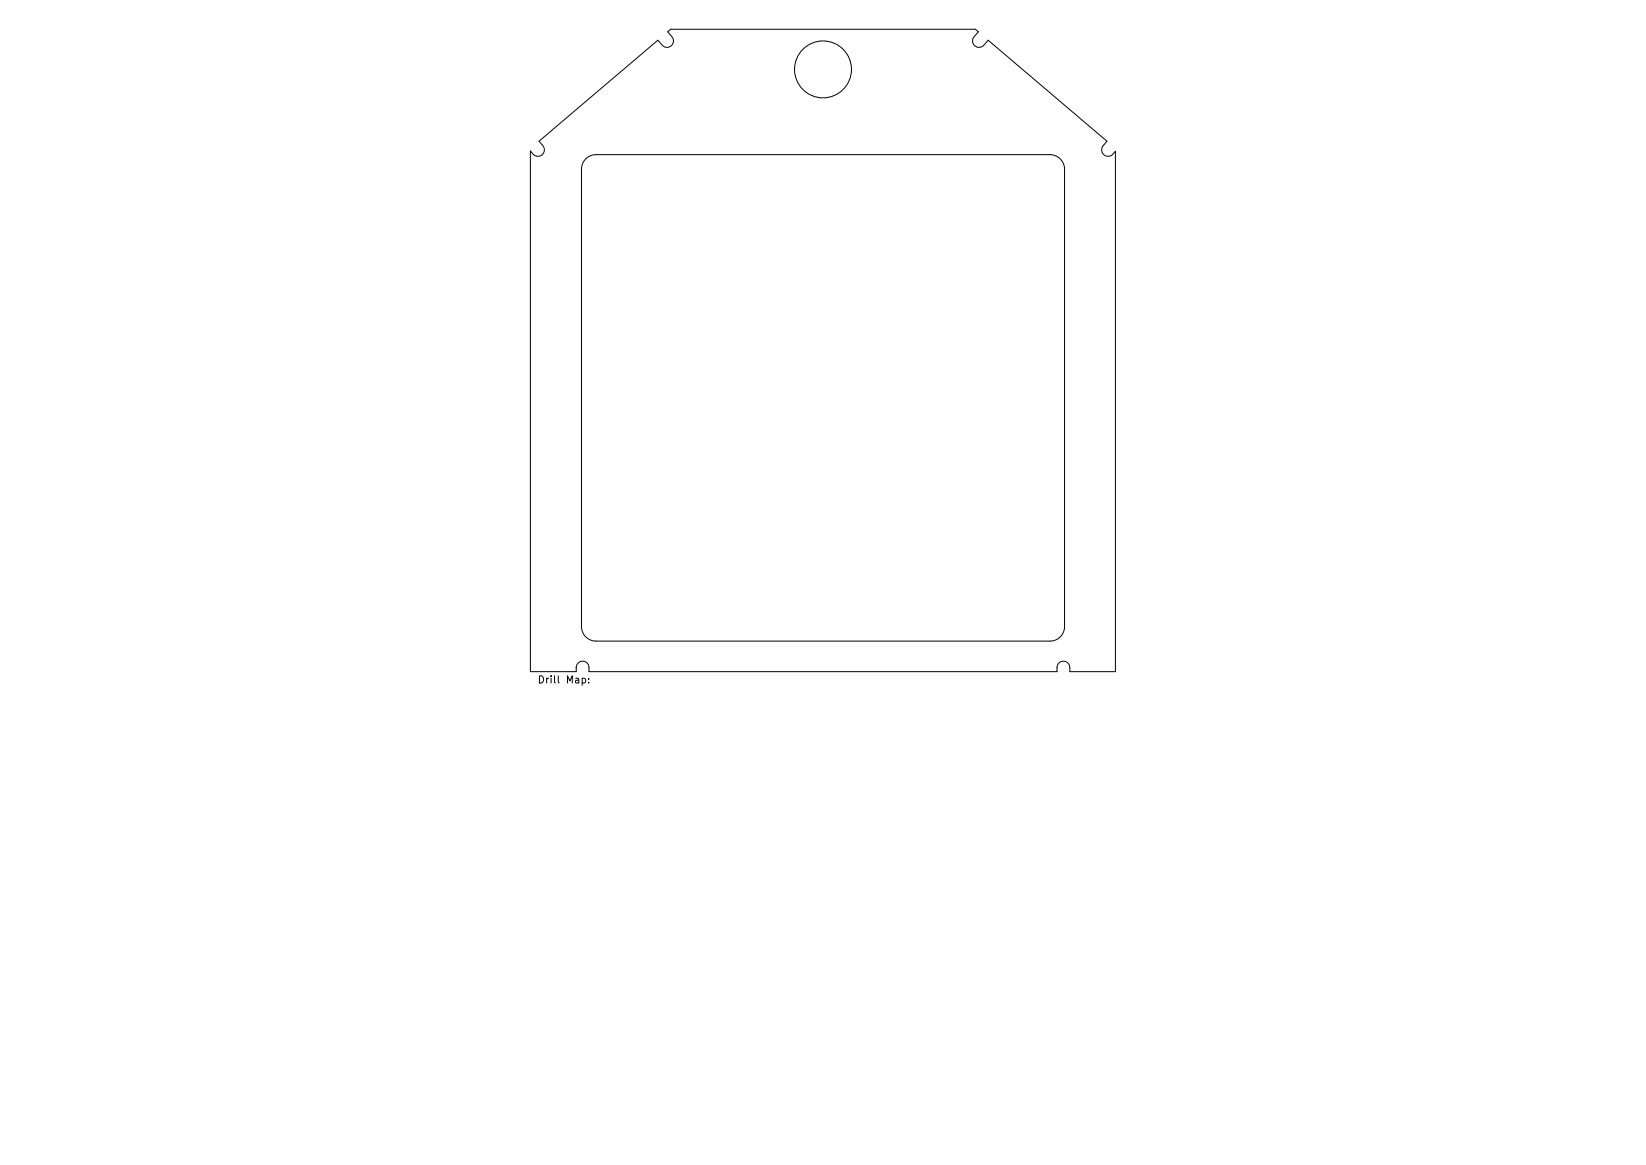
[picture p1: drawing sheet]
<svg xmlns="http://www.w3.org/2000/svg" width="297mm" height="210mm" viewBox="0 0 297 210" stroke-linecap="round" stroke-linejoin="round" font-family="sans-serif">
<defs><g id="words">
<text font-size="1.8" x="97" y="123.3">Drill Map:</text>
</g></defs>
<g fill="none" stroke="#000" stroke-width=".18">
<path d="M97.3 25.5l21.4-18.2 .8 .9a1.16 1.16 0 0 0 1.7 0 1.16 1.16 0 0 0 0-1.6l-.7-.9 .5-.4h55l.6 .4-.7 .9a1.16 1.16 0 0 0 0 1.6 1.16 1.16 0 0 0 1.6 0l.8-.9 21.5 18.2-.7 .7a1.16 1.16 0 0 0 0 1.7 1.16 1.16 0 0 0 1.7 0l.5-.6v93.9h-8.2v-.7a1.15 1.15 0 0 0-1.2-1.2 1.15 1.15 0 0 0-1.1 1.2v.7h-84.5v-.7a1.15 1.15 0 0 0-1.2-1.2 1.15 1.15 0 0 0-1.1 1.2v.7h-8.3v-93.9l.5 .6a1.16 1.16 0 0 0 1.7 0 1.16 1.16 0 0 0 0-1.7zM105.7 28.7a2.64 2.64 0 0 1 1.9-.8h81.9a2.63 2.63 0 0 1 2.6 2.6v82.6a2.63 2.63 0 0 1-2.6 2.6h-81.9a2.63 2.63 0 0 1-2.7-2.6v-82.6a2.63 2.63 0 0 1 .8-1.8zM105.1 122.5l.3-.1 .3 .2-.1 .6h-.5M106.2 123.1v.2M106.2 122.5v.1"/>
<circle cx="148.5" cy="12.5" r="5.1"/>
</g>
<use href="#words"/>
</svg>
